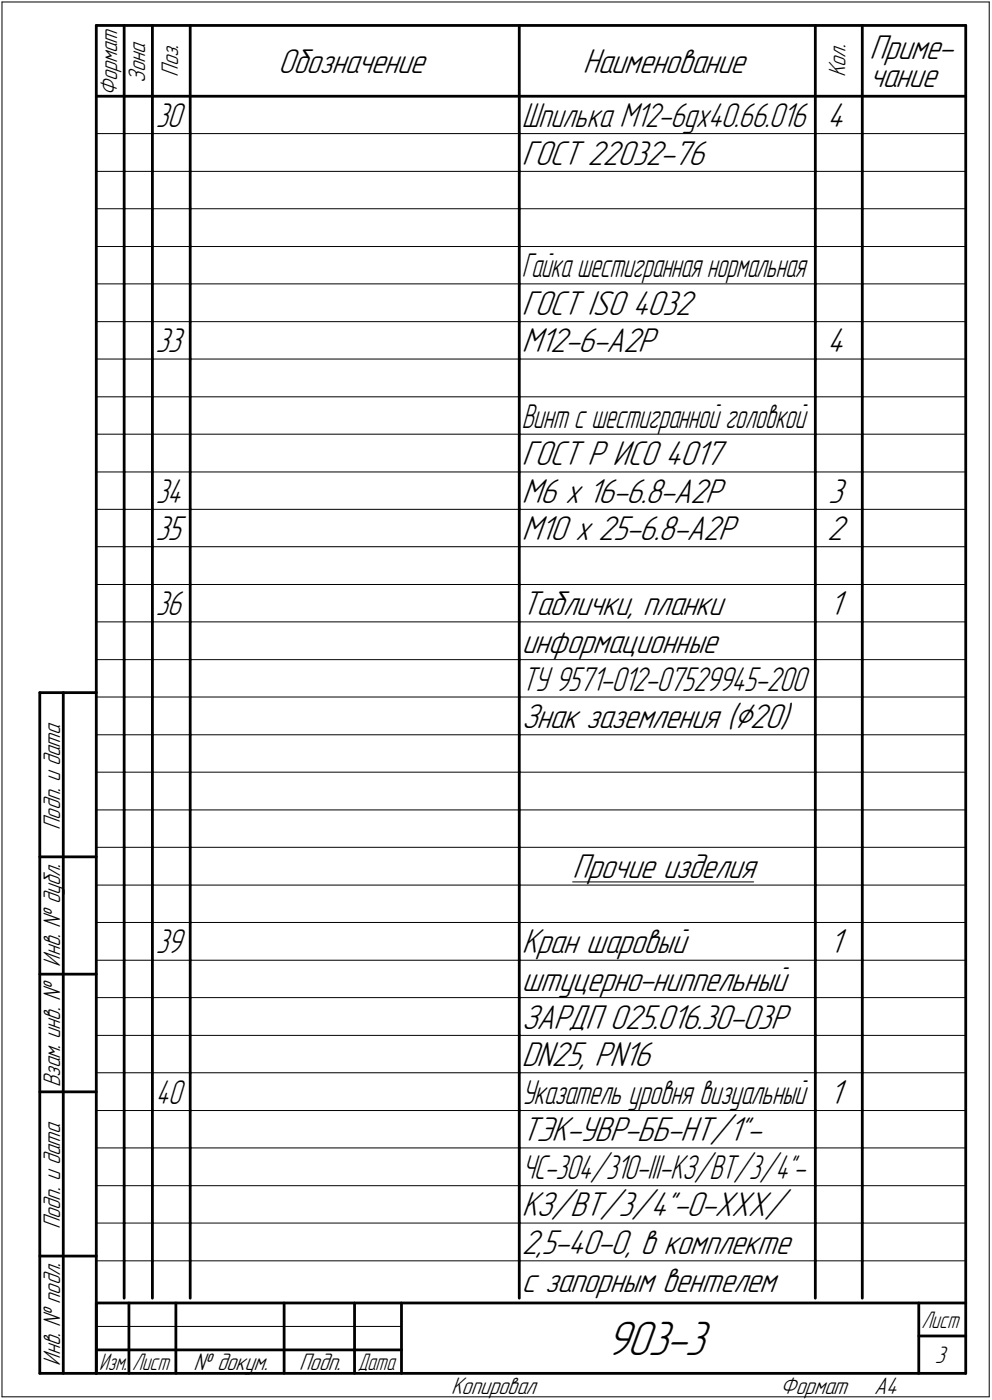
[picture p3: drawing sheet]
<svg xmlns="http://www.w3.org/2000/svg" width="211mm" height="298mm" viewBox="0 0 211 298" stroke-linecap="round" stroke-linejoin="round" font-family="sans-serif">
<defs><g id="words">
<text font-size="10.9" x="128.9" y="288.5">903-3</text>
<g font-size="7.8">
<text x="59.2" y="15.5">Обозначение</text>
<text x="124" y="15.5">Наименование</text>
<text x="185" y="12.6">Приме-</text>
<text x="185" y="18.5">чание</text>
<text x="176" y="27">4</text>
<text x="111" y="35">ГОСТ 22032-76</text>
<text x="111" y="67">ГОСТ ISO 4032</text>
<text x="111" y="75">М12-6-A2P</text>
<text x="176" y="75">4</text>
<text x="111" y="99">ГОСТ Р ИСО 4017</text>
<text x="111" y="107">М6 x 16-6.8-A2P</text>
<text x="176.2" y="107">3</text>
<text x="111" y="115">М10 x 25-6.8-A2P</text>
<text x="176" y="115">2</text>
<text x="111" y="131">Таблички, планки</text>
<text x="176.5" y="131">1</text>
<text x="111" y="139">информационные</text>
<text x="111" y="155.1">Знак заземления (Ç20)</text>
<text x="121.8" y="187">Прочие изделия</text>
<text x="111" y="203">Кран шаровый</text>
<text x="176.5" y="203">1</text>
<text x="111" y="211">штуцерно-ниппельный</text>
<text x="111" y="219">ЗАРДП 025.016.30-03Р</text>
<text x="111" y="227">DN25, PN16</text>
<text x="176.5" y="235">1</text>
<text x="111" y="243">ТЭК-УВР-ББ-НТ/1&quot;-</text>
<text x="111" y="259">КЗ/ВТ/3/4&quot;-О-ХХХ/</text>
<text x="111" y="267">2,5-40-О, в комплекте</text>
<text x="111" y="275">с запорным вентелем</text>
</g>
<g font-size="7.7">
<text x="33.1" y="27">30</text>
<text x="111" y="27">Шпилька М12-6gx40.66.016</text>
<text x="33.1" y="75">33</text>
<text x="33.1" y="107">34</text>
<text x="33.1" y="115">35</text>
<text x="33.1" y="131">36</text>
<text x="111" y="147">ТУ 9571-012-07529945-200</text>
<text x="33.1" y="203">39</text>
</g>
<g font-size="7.6">
<text x="111" y="59">Гайка шестигранная нормальная</text>
<text x="111" y="91">Винт с шестигранной головкой</text>
<text x="33.2" y="235">40</text>
<text x="111" y="235">Указатель уровня визуальный</text>
<text x="111" y="251">ЧС-304/310-III-КЗ/ВТ/3/4&quot;-</text>
</g>
<g font-size="5.4">
<text x="30.9" y="17.7" transform="rotate(-90 30.9 17.7)">Зона</text>
<text x="37.9" y="16.4" transform="rotate(-90 37.9 16.4)">Поз.</text>
<text x="179.9" y="16.4" transform="rotate(-90 179.9 16.4)">Кол.</text>
<text x="24.9" y="20.5" transform="rotate(-90 24.9 20.5)">Формат</text>
<text x="12.8" y="176.7" transform="rotate(-90 12.8 176.7)">Подп. и дата</text>
<text x="12.8" y="205.8" transform="rotate(-90 12.8 205.8)">Инв. № дубл.</text>
<text x="12.8" y="231.6" transform="rotate(-90 12.8 231.6)">Взам. инв. №</text>
<text x="12.8" y="261.7" transform="rotate(-90 12.8 261.7)">Подп. и дата</text>
<text x="12.8" y="290.8" transform="rotate(-90 12.8 290.8)">Инв. № подл.</text>
<text x="41.2" y="291.8">№ докум.</text>
<text x="63.6" y="291.8">Подп.</text>
<text x="198.9" y="290.3">3</text>
<text x="96" y="296.8">Копировал</text>
<text x="166" y="296.8">Формат</text>
<text x="186" y="296.8">A4</text>
</g>
<g font-size="5.3">
<text x="196.1" y="282.8">Лист</text>
<text x="21.1" y="291.8">Изм.</text>
<text x="28.1" y="291.8">Лист</text>
<text x="76.1" y="291.8">Дата</text>
</g>
</g></defs>
<g fill="none" stroke="#000" stroke-width=".21">
<path d="M.4 .4h210.1zM.4 .4v297zM210.5 .4v297zM20.5 28.4h5.9zM20.5 36.5h5.9zM26.4 28.4h6zM26.4 36.5h6zM32.4 28.4h8.1zM32.4 36.5h8.1zM40.5 28.4h70zM40.5 36.5h70zM110.5 28.4h63z"/>
<path d="M110.5 36.5h63zM173.5 28.4h10zM173.5 36.5h10zM183.5 28.4h22zM183.5 36.5h22zM20.5 44.4h5.9zM20.5 52.5h5.9zM26.4 44.4h6zM26.4 52.5h6zM32.4 44.4h8.1zM32.4 52.5h8.1zM40.5 44.4h70z"/>
<path d="M40.5 52.5h70zM110.5 44.4h63zM110.5 52.5h63zM173.5 44.4h10zM173.5 52.5h10zM183.5 44.4h22zM183.5 52.5h22zM20.5 60.5h5.9zM20.5 68.5h5.9zM20.5 76.5h5.9zM26.4 60.5h6zM26.4 68.5h6z"/>
<path d="M26.4 76.5h6zM32.4 60.5h8.1zM32.4 68.5h8.1zM32.4 76.5h8.1zM40.5 60.5h70zM40.5 68.5h70zM40.5 76.5h70zM110.5 60.5h63zM110.5 68.5h63zM110.5 76.5h63zM173.5 60.5h10zM173.5 68.5h10z"/>
<path d="M173.5 76.5h10zM183.5 60.5h22zM183.5 68.5h22zM183.5 76.5h22zM20.5 84.5h5.9zM20.5 92.5h5.9zM26.4 84.5h6zM26.4 92.5h6zM32.4 84.5h8.1zM32.4 92.5h8.1zM40.5 84.5h70zM40.5 92.5h70z"/>
<path d="M110.5 84.5h63zM110.5 92.5h63zM173.5 84.5h10zM173.5 92.5h10zM183.5 84.5h22zM183.5 92.5h22zM20.5 100.5h5.9zM20.5 108.5h5.9zM20.5 116.4h5.9zM26.4 100.5h6zM26.4 108.5h6zM26.4 116.4h6z"/>
<path d="M32.4 100.5h8.1zM32.4 108.5h8.1zM32.4 116.4h8.1zM40.5 100.5h70zM40.5 108.5h70zM40.5 116.4h70zM110.5 100.5h63zM110.5 108.5h63zM110.5 116.4h63zM173.5 100.5h10zM173.5 108.5h10zM173.5 116.4h10z"/>
<path d="M183.5 100.5h22zM183.5 108.5h22zM183.5 116.4h22zM20.5 124.5h5.9zM20.5 132.4h5.9zM26.4 124.5h6zM26.4 132.4h6zM32.4 124.5h8.1zM32.4 132.4h8.1zM40.5 124.5h70zM40.5 132.4h70zM110.5 124.5h63z"/>
<path d="M110.5 132.4h63zM173.5 124.5h10zM173.5 132.4h10zM183.5 124.5h22zM183.5 132.4h22zM20.5 140.5h5.9zM20.5 148.4h5.9zM20.5 156.5h5.9zM26.4 140.5h6zM26.4 148.4h6zM26.4 156.5h6zM32.4 140.5h8.1z"/>
<path d="M32.4 148.4h8.1zM32.4 156.5h8.1zM40.5 140.5h70zM40.5 148.4h70zM40.5 156.5h70zM110.5 140.5h63zM110.5 148.4h63zM110.5 156.5h63zM173.5 140.5h10zM173.5 148.4h10zM173.5 156.5h10zM183.5 140.5h22z"/>
<path d="M183.5 148.4h22zM183.5 156.5h22zM20.5 164.4h5.9zM20.5 172.5h5.9zM26.4 164.4h6zM26.4 172.5h6zM32.4 164.4h8.1zM32.4 172.5h8.1zM40.5 164.4h70zM40.5 172.5h70zM110.5 164.4h63zM110.5 172.5h63z"/>
<path d="M173.5 164.4h10zM173.5 172.5h10zM183.5 164.4h22zM183.5 172.5h22zM20.5 180.4h5.9zM20.5 188.5h5.9zM20.5 196.4h5.9zM26.4 180.4h6zM26.4 188.5h6zM26.4 196.4h6zM32.4 180.4h8.1zM32.4 188.5h8.1z"/>
<path d="M32.4 196.4h8.1zM40.5 180.4h70zM40.5 188.5h70zM40.5 196.4h70zM110.5 180.4h63zM110.5 188.5h63zM110.5 196.4h63zM121.8 187.8h38.6zM173.5 180.4h10zM173.5 188.5h10zM173.5 196.4h10zM183.5 180.4h22z"/>
<path d="M183.5 188.5h22zM183.5 196.4h22zM20.5 204.5h5.9zM20.5 212.4h5.9zM26.4 204.5h6zM26.4 212.4h6zM32.4 204.5h8.1zM32.4 212.4h8.1zM40.5 204.5h70zM40.5 212.4h70zM110.5 204.5h63zM110.5 212.4h63z"/>
<path d="M173.5 204.5h10zM173.5 212.4h10zM183.5 204.5h22zM183.5 212.4h22zM20.5 220.5h5.9zM20.5 228.4h5.9zM20.5 236.5h5.9zM26.4 220.5h6zM26.4 228.4h6zM26.4 236.5h6zM32.4 220.5h8.1zM32.4 228.4h8.1z"/>
<path d="M32.4 236.5h8.1zM40.5 220.5h70zM40.5 228.4h70zM40.5 236.5h70zM110.5 220.5h63zM110.5 228.4h63zM110.5 236.5h63zM173.5 220.5h10zM173.5 228.4h10zM173.5 236.5h10zM183.5 220.5h22zM183.5 228.4h22z"/>
<path d="M183.5 236.5h22zM20.5 244.4h5.9zM20.5 252.5h5.9zM26.4 244.4h6zM26.4 252.5h6zM32.4 244.4h8.1zM32.4 252.5h8.1zM40.5 244.4h70zM40.5 252.5h70zM110.5 244.4h63zM110.5 252.5h63zM173.5 244.4h10z"/>
<path d="M173.5 252.5h10zM183.5 244.4h22zM183.5 252.5h22zM20.5 260.4h5.9zM20.5 268.5h5.9zM26.4 260.4h6zM26.4 268.5h6zM32.4 260.4h8.1zM32.4 268.5h8.1zM40.5 260.4h70zM40.5 268.5h70zM110.5 260.4h63z"/>
<path d="M110.5 268.5h63zM173.5 260.4h10zM173.5 268.5h10zM183.5 260.4h22zM183.5 268.5h22zM.4 297.4h210.1zM20.5 282.4h64.9z"/>
</g>
<g fill="none" stroke="#000" stroke-width=".59">
<path d="M20.5 5.4h185zM20.5 5.4v287zM26.4 5.4v15.1zM32.4 5.4v15.1zM40.5 5.4v15.1zM110.5 5.4v15.1zM173.5 5.4v15.1zM183.5 5.4v15.1zM205.5 5.4v287zM20.5 20.5h185zM26.4 20.5v7.9zM26.4 28.4v8.1z"/>
<path d="M26.4 36.5v7.9zM32.4 20.5v7.9zM32.4 28.4v8.1zM32.4 36.5v7.9zM40.5 20.5v7.9zM40.5 28.4v8.1zM40.5 36.5v7.9zM110.5 20.5v7.9zM110.5 28.4v8.1zM110.5 36.5v7.9zM173.5 20.5v7.9zM173.5 28.4v8.1z"/>
<path d="M173.5 36.5v7.9zM183.5 20.5v7.9zM183.5 28.4v8.1zM183.5 36.5v7.9zM26.4 44.4v8.1zM26.4 52.5v8zM32.4 44.4v8.1zM32.4 52.5v8zM40.5 44.4v8.1zM40.5 52.5v8zM110.5 44.4v8.1zM110.5 52.5v8z"/>
<path d="M173.5 44.4v8.1zM173.5 52.5v8zM183.5 44.4v8.1zM183.5 52.5v8zM26.4 60.5v8zM26.4 68.5v8zM26.4 76.5v8zM32.4 60.5v8zM32.4 68.5v8zM32.4 76.5v8zM40.5 60.5v8zM40.5 68.5v8z"/>
<path d="M40.5 76.5v8zM110.5 60.5v8zM110.5 68.5v8zM110.5 76.5v8zM173.5 60.5v8zM173.5 68.5v8zM173.5 76.5v8zM183.5 60.5v8zM183.5 68.5v8zM183.5 76.5v8zM26.4 84.5v8zM26.4 92.5v8z"/>
<path d="M32.4 84.5v8zM32.4 92.5v8zM40.5 84.5v8zM40.5 92.5v8zM110.5 84.5v8zM110.5 92.5v8zM173.5 84.5v8zM173.5 92.5v8zM183.5 84.5v8zM183.5 92.5v8zM26.4 100.5v8zM26.4 108.5v7.9z"/>
<path d="M26.4 116.4v8.1zM32.4 100.5v8zM32.4 108.5v7.9zM32.4 116.4v8.1zM40.5 100.5v8zM40.5 108.5v7.9zM40.5 116.4v8.1zM110.5 100.5v8zM110.5 108.5v7.9zM110.5 116.4v8.1zM173.5 100.5v8zM173.5 108.5v7.9z"/>
<path d="M173.5 116.4v8.1zM183.5 100.5v8zM183.5 108.5v7.9zM183.5 116.4v8.1zM26.4 124.5v7.9zM26.4 132.4v8.1zM32.4 124.5v7.9zM32.4 132.4v8.1zM40.5 124.5v7.9zM40.5 132.4v8.1zM110.5 124.5v7.9zM110.5 132.4v8.1z"/>
<path d="M173.5 124.5v7.9zM173.5 132.4v8.1zM183.5 124.5v7.9zM183.5 132.4v8.1zM8.5 147.5v144.9zM8.5 147.5h12zM13.5 147.5v144.9zM26.4 140.5v7.9zM26.4 148.4v8.1zM26.4 156.5v7.9zM32.4 140.5v7.9zM32.4 148.4v8.1z"/>
<path d="M32.4 156.5v7.9zM40.5 140.5v7.9zM40.5 148.4v8.1zM40.5 156.5v7.9zM110.5 140.5v7.9zM110.5 148.4v8.1zM110.5 156.5v7.9zM173.5 140.5v7.9zM173.5 148.4v8.1zM173.5 156.5v7.9zM183.5 140.5v7.9zM183.5 148.4v8.1z"/>
<path d="M183.5 156.5v7.9zM26.4 164.4v8.1zM26.4 172.5v7.9zM32.4 164.4v8.1zM32.4 172.5v7.9zM40.5 164.4v8.1zM40.5 172.5v7.9zM110.5 164.4v8.1zM110.5 172.5v7.9zM173.5 164.4v8.1zM173.5 172.5v7.9zM183.5 164.4v8.1z"/>
<path d="M183.5 172.5v7.9zM8.5 182.5h12zM26.4 180.4v8.1zM26.4 188.5v7.9zM26.4 196.4v8.1zM32.4 180.4v8.1zM32.4 188.5v7.9zM32.4 196.4v8.1zM40.5 180.4v8.1zM40.5 188.5v7.9zM40.5 196.4v8.1zM110.5 180.4v8.1z"/>
<path d="M110.5 188.5v7.9zM110.5 196.4v8.1zM173.5 180.4v8.1zM173.5 188.5v7.9zM173.5 196.4v8.1zM183.5 180.4v8.1zM183.5 188.5v7.9zM183.5 196.4v8.1zM8.5 207.4h12zM26.4 204.5v7.9zM26.4 212.4v8.1zM32.4 204.5v7.9z"/>
<path d="M32.4 212.4v8.1zM40.5 204.5v7.9zM40.5 212.4v8.1zM110.5 204.5v7.9zM110.5 212.4v8.1zM173.5 204.5v7.9zM173.5 212.4v8.1zM183.5 204.5v7.9zM183.5 212.4v8.1zM8.5 232.5h12zM26.4 220.5v7.9zM26.4 228.4v8.1z"/>
<path d="M26.4 236.5v7.9zM32.4 220.5v7.9zM32.4 228.4v8.1zM32.4 236.5v7.9zM40.5 220.5v7.9zM40.5 228.4v8.1zM40.5 236.5v7.9zM110.5 220.5v7.9zM110.5 228.4v8.1zM110.5 236.5v7.9zM173.5 220.5v7.9zM173.5 228.4v8.1z"/>
<path d="M173.5 236.5v7.9zM183.5 220.5v7.9zM183.5 228.4v8.1zM183.5 236.5v7.9zM26.4 244.4v8.1zM26.4 252.5v7.9zM32.4 244.4v8.1zM32.4 252.5v7.9zM40.5 244.4v8.1zM40.5 252.5v7.9zM110.5 244.4v8.1zM110.5 252.5v7.9z"/>
<path d="M173.5 244.4v8.1zM173.5 252.5v7.9zM183.5 244.4v8.1zM183.5 252.5v7.9zM8.5 267.5h12zM20.5 277.5h185zM20.5 277.5v14.9zM26.4 260.4v8.1zM26.4 268.5v7.9zM27.4 277.5v14.9zM32.4 260.4v8.1zM32.4 268.5v7.9z"/>
<path d="M37.4 277.5v14.9zM40.5 260.4v8.1zM40.5 268.5v7.9zM60.5 277.5v14.9zM75.4 277.5v14.9zM85.4 277.5v14.9zM110.5 260.4v8.1zM110.5 268.5v7.9zM173.5 260.4v8.1zM173.5 268.5v7.9zM183.5 260.4v8.1zM183.5 268.5v7.9z"/>
<path d="M195.5 277.5v14.9zM8.5 292.4h12zM20.5 292.4h185zM20.5 287.4h6.9zM27.4 287.4h10zM37.4 287.4h23.1zM60.5 287.4h14.9zM75.4 287.4h10zM195.5 284.5h10z"/>
</g>
<use href="#words"/>
</svg>
